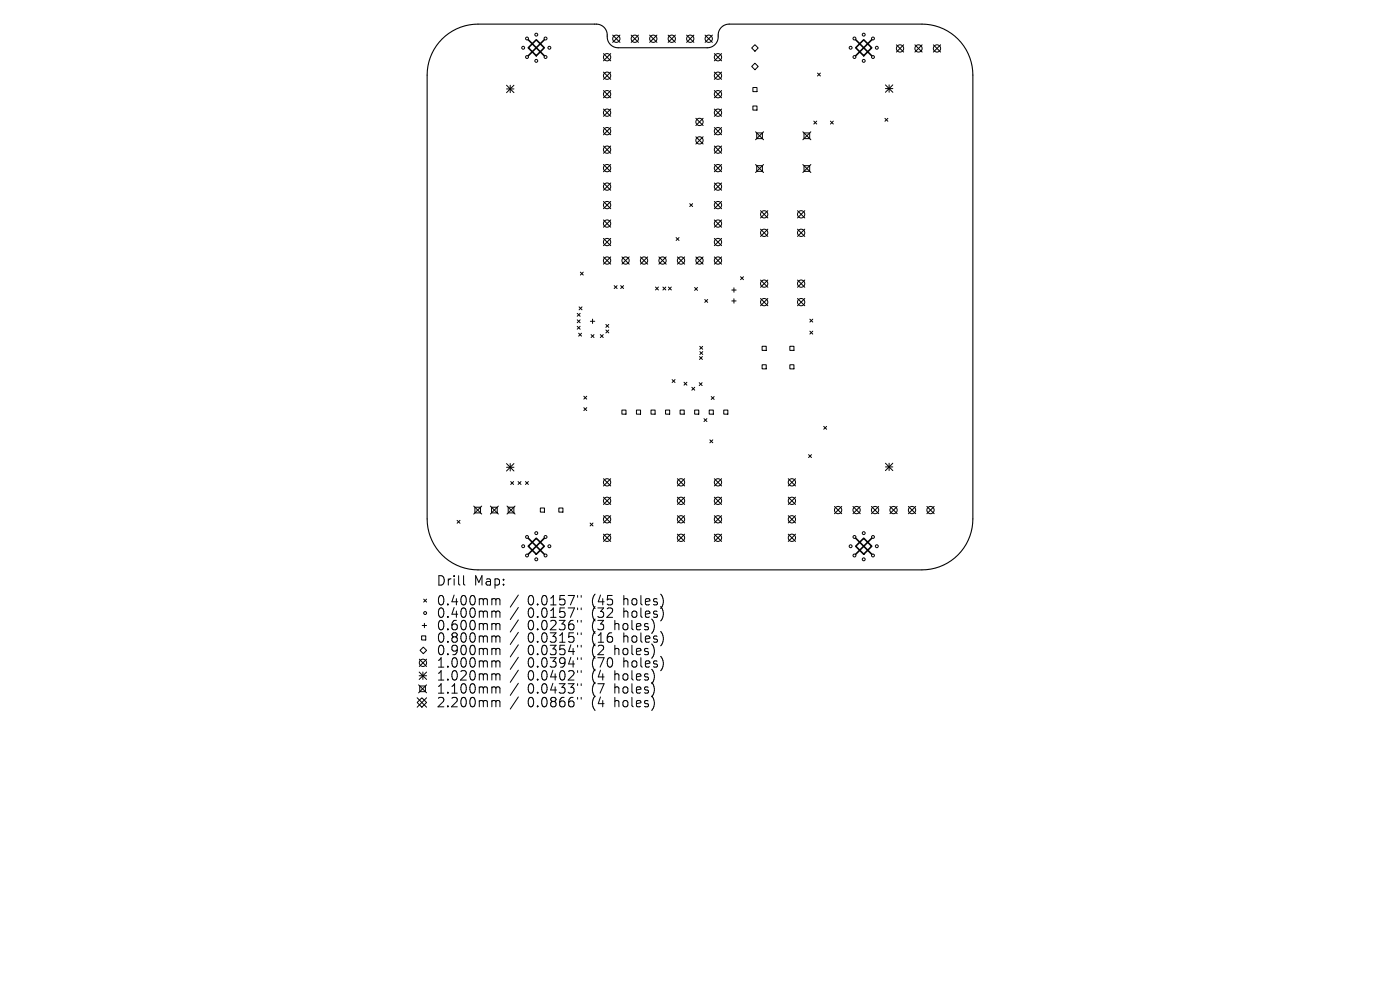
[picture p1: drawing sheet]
<svg xmlns="http://www.w3.org/2000/svg" width="297mm" height="210mm" viewBox="0 0 297 210" stroke-linecap="round" stroke-linejoin="round" font-family="sans-serif">
<defs><g id="words">
<g font-size="2.8">
<text x="92.5" y="124.5">Drill</text>
<text x="100.5" y="124.5">Map:</text>
<text x="92.5" y="128.7">0.400mm</text>
<text x="92.5" y="131.3">0.400mm</text>
<text x="111.9" y="128.7">0.0157&quot;</text>
<text x="111.9" y="131.3">0.0157&quot;</text>
<text x="125.7" y="128.7">(45</text>
<text x="125.7" y="131.3">(32</text>
<text x="132.5" y="128.7">holes)</text>
<text x="132.5" y="131.3">holes)</text>
<text x="92.5" y="134">0.600mm</text>
<text x="92.5" y="136.6">0.800mm</text>
<text x="111.9" y="134">0.0236&quot;</text>
<text x="111.9" y="136.6">0.0315&quot;</text>
<text x="125.7" y="134">(3</text>
<text x="125.7" y="136.6">(16</text>
<text x="130.6" y="134">holes)</text>
<text x="132.5" y="136.6">holes)</text>
<text x="92.5" y="139.3">0.900mm</text>
<text x="92.5" y="141.9">1.000mm</text>
<text x="111.9" y="139.3">0.0354&quot;</text>
<text x="111.9" y="141.9">0.0394&quot;</text>
<text x="125.7" y="139.3">(2</text>
<text x="125.7" y="141.9">(70</text>
<text x="130.6" y="139.3">holes)</text>
<text x="132.5" y="141.9">holes)</text>
<text x="92.5" y="144.6">1.020mm</text>
<text x="92.5" y="147.4">1.100mm</text>
<text x="111.9" y="144.6">0.0402&quot;</text>
<text x="111.9" y="147.4">0.0433&quot;</text>
<text x="125.7" y="144.6">(4</text>
<text x="125.7" y="147.4">(7</text>
<text x="130.6" y="144.6">holes)</text>
<text x="130.6" y="147.4">holes)</text>
<text x="92.5" y="150.3">2.200mm</text>
<text x="111.9" y="150.3">0.0866&quot;</text>
<text x="125.7" y="150.3">(4</text>
<text x="130.6" y="150.3">holes)</text>
</g>
</g></defs>
<path d="M93.8 8.3a10.8 10.8 0 0 1 7.6-3.2h25.1a2.51 2.51 0 0 1 2.4 3.1 2.32 2.32 0 0 0 2.2 1.9h18.9a2.51 2.51 0 0 0 2.4-3.1 2.32 2.32 0 0 1 2.3-1.9h40.9a10.8 10.8 0 0 1 10.8 10.8v94.2a10.8 10.8 0 0 1-10.8 10.8h-94.2a10.8 10.8 0 0 1-10.8-10.8v-94.2a10.8 10.8 0 0 1 3.2-7.6z" fill="none" stroke="#000" stroke-width=".23"/>
<g fill="none" stroke="#000" stroke-width=".21">
<path d="M107.5 18.1l1.5 1.6M107.5 18.9h1.5M108.2 18.1v1.6M109 18.1l-1.5 1.6M128 11.4l1.6 1.5M128 15.3l1.6 1.5M128 19.2l1.6 1.6M129.6 11.4l-1.6 1.5M129.6 15.3l-1.6 1.5M129.6 19.2l-1.6 1.6M130 7.4l1.5 1.6M131.5 7.4l-1.5 1.6"/>
<path d="M133.9 7.4l1.5 1.6M135.4 7.4l-1.5 1.6M137.8 7.4l1.6 1.6M139.4 7.4l-1.6 1.6M141.7 7.4l1.6 1.6M143.3 7.4l-1.6 1.6M145.7 7.4l1.5 1.6M147.2 7.4l-1.5 1.6M149.6 7.4l1.5 1.6M151.1 7.4l-1.5 1.6M151.5 11.4l1.6 1.5M151.5 15.3l1.6 1.5"/>
<path d="M151.5 19.2l1.6 1.6M153.1 11.4l-1.6 1.5M153.1 15.3l-1.6 1.5M153.1 19.2l-1.6 1.6M159.5 14.1l.7-.7 .7 .7-.7 .7zM159.7 18.6h.9v.8h-.9zM160.2 9.5l.7 .7-.7 .7-.7-.7zM173.4 15.5l.6 .6M174 15.5l-.6 .6M187.8 18l1.6 1.6M187.8 18.8h1.6M188.6 18v1.6"/>
<path d="M189.4 18l-1.6 1.6M190.2 9.5l1.5 1.5M191.7 9.5l-1.5 1.5M194.1 9.5l1.5 1.5M195.6 9.5l-1.5 1.5M198 9.5l1.5 1.5M199.5 9.5l-1.5 1.5M128 23.1l1.6 1.6M128 27.1l1.6 1.5M128 31l1.6 1.5M128 34.9l1.6 1.5M128 38.8l1.6 1.6"/>
<path d="M129.6 23.1l-1.6 1.6M129.6 27.1l-1.6 1.5M129.6 31l-1.6 1.5M129.6 34.9l-1.6 1.5M129.6 38.8l-1.6 1.6M147.6 25.1l1.6 1.5M147.6 29l1.6 1.6M149.2 25.1l-1.6 1.5M149.2 29l-1.6 1.6M151.5 23.1l1.6 1.6M151.5 27.1l1.6 1.5M151.5 31l1.6 1.5"/>
<path d="M151.5 34.9l1.6 1.5M151.5 38.8l1.6 1.6M153.1 23.1l-1.6 1.6M153.1 27.1l-1.6 1.5M153.1 31l-1.6 1.5M153.1 38.8l-1.6 1.6M153.1 34.9l-1.6 1.5M159.7 22.5h.9v.9h-.9zM160.3 28l1.7 1.7M160.3 34.9l1.7 1.7M160.5 28.2h1.2v1.2h-1.2zM160.5 35.1h1.2v1.2h-1.2z"/>
<path d="M162 28l-1.7 1.7M162 34.9l-1.7 1.7M170.3 28l1.7 1.7M170.3 34.9l1.7 1.7M170.6 28.2h1.2v1.2h-1.2zM170.6 35.1h1.2v1.2h-1.2zM172 28l-1.7 1.7M172 34.9l-1.7 1.7M172.6 25.7l.7 .6M173.3 25.7l-.7 .6M176.2 25.7l.6 .6M176.8 25.7l-.6 .6"/>
<path d="M187.7 25.1l.7 .6M188.4 25.1l-.7 .6M123.1 57.7l.6 .6M123.7 57.7l-.6 .6M128 42.7l1.6 1.6M128 46.7l1.6 1.5M128 50.6l1.6 1.5M128 54.5l1.6 1.5M129.6 42.7l-1.6 1.6M129.6 46.7l-1.6 1.5M129.6 50.6l-1.6 1.5M129.6 54.5l-1.6 1.5"/>
<path d="M131.9 54.5l1.6 1.5M133.5 54.5l-1.6 1.5M135.9 54.5l1.5 1.5M137.4 54.5l-1.5 1.5M139.8 54.5l1.5 1.5M141.3 54.5l-1.5 1.5M143.4 50.4l.7 .6M143.7 54.5l1.5 1.5M144.1 50.4l-.7 .6M145.2 54.5l-1.5 1.5M146.3 43.2l.6 .6M146.9 43.2l-.6 .6"/>
<path d="M147.6 54.5l1.6 1.5M149.2 54.5l-1.6 1.5M151.5 42.7l1.6 1.6M151.5 46.7l1.6 1.5M151.5 50.6l1.6 1.5M151.5 54.5l1.6 1.5M153.1 42.7l-1.6 1.6M153.1 46.7l-1.6 1.5M153.1 50.6l-1.6 1.5M153.1 54.5l-1.6 1.5M157.1 58.7l.6 .6M157.7 58.7l-.6 .6"/>
<path d="M161.3 48.6l1.6 1.6M161.3 44.7l1.6 1.5M161.3 59.4l1.6 1.5M162.9 44.7l-1.6 1.5M162.9 48.6l-1.6 1.6M162.9 59.4l-1.6 1.5M169.2 44.7l1.5 1.5M169.2 48.6l1.5 1.6M169.2 59.4l1.5 1.5M170.7 59.4l-1.5 1.5M170.7 44.7l-1.5 1.5M170.7 48.6l-1.5 1.6"/>
<path d="M122.5 66.5l.6 .6M122.5 67.8l.6 .7M122.5 69.2l.6 .6M122.8 70.7l.6 .6M122.8 65.1l.7 .6M123.1 66.5l-.6 .6M123.1 67.8l-.6 .7M123.1 69.2l-.6 .6M123.4 70.7l-.6 .6M123.5 65.1l-.7 .6M125.2 68.2h1M125.4 71l.6 .6"/>
<path d="M125.7 67.7v.9M126 71l-.6 .6M127.4 71l.6 .6M128 71l-.6 .6M128.5 68.8l.7 .6M128.5 70l.7 .6M129.2 68.8l-.7 .6M129.2 70l-.7 .6M130.3 60.6l.6 .6M130.9 60.6l-.6 .6M131.7 60.6l.6 .6M132.3 60.6l-.6 .6"/>
<path d="M139.1 60.9l.6 .6M139.7 60.9l-.6 .6M140.6 60.9l.6 .6M141.2 60.9l-.6 .6M141.8 60.9l.6 .6M142.4 60.9l-.6 .6M147.4 61l.6 .6M148 61l-.6 .6M148.4 75.6l.6 .7M148.4 73.5l.7 .6M148.5 74.6l.6 .6M149 75.6l-.6 .7"/>
<path d="M149.1 73.5l-.7 .6M149.1 74.6l-.6 .6M149.5 63.5l.6 .6M150.1 63.5l-.6 .6M155.2 61.5h1M155.2 63.8h1M155.7 61.1v.9M155.7 63.4v.9M161.3 63.3l1.6 1.6M161.7 73.5h.9v.8h-.9zM161.7 77.4h.9v.8h-.9zM162.9 63.3l-1.6 1.6"/>
<path d="M167.6 73.5h.8v.8h-.8zM167.6 77.4h.8v.8h-.8zM169.2 63.3l1.5 1.6M170.7 63.3l-1.5 1.6M171.8 67.7l.6 .6M171.8 70.3l.6 .6M172.4 67.7l-.6 .6M172.4 70.3l-.6 .6M107.5 98.3l1.5 1.6M107.5 99.1h1.5M108.2 98.3v1.6M109 98.3l-1.5 1.6"/>
<path d="M123.9 84.1l.6 .6M123.9 86.5l.6 .6M124.5 84.1l-.6 .6M124.5 86.5l-.6 .6M131.9 87h.9v.9h-.9zM135 87h.9v.9h-.9zM138.1 87h.9v.9h-.9zM141.2 87h.9v.9h-.9zM142.6 80.5l.6 .6M143.2 80.5l-.6 .6M144.3 87h.9v.9h-.9zM145.1 81.1l.6 .6"/>
<path d="M145.7 81.1l-.6 .6M146.8 82.2l.6 .6M147.4 87h.8v.9h-.8zM147.4 82.2l-.6 .6M148.3 81.2l.7 .6M149 81.2l-.7 .6M149.3 88.8l.7 .6M150 88.8l-.7 .6M150.5 87h.8v.9h-.8zM150.6 93.3l.6 .6M150.9 84.1l.6 .6M151.2 93.3l-.6 .6"/>
<path d="M151.5 84.1l-.6 .6M153.5 87h.9v.9h-.9zM171.5 96.4l.6 .7M172.1 96.4l-.6 .7M174.7 90.4l.7 .7M175.4 90.4l-.7 .7M187.8 98.3l1.6 1.5M187.8 99h1.6M188.6 98.3v1.5M189.4 98.3l-1.6 1.5M97 110.4l.6 .6M97.6 110.4l-.6 .6"/>
<path d="M100.5 107.4l1.7 1.6M100.7 107.6h1.2v1.2h-1.2zM102.2 107.4l-1.7 1.6M104 107.4l1.7 1.6M104.3 107.6h1.2v1.2h-1.2zM105.7 107.4l-1.7 1.6M107.6 107.4l1.7 1.6M107.8 107.6h1.2v1.2h-1.2zM108.3 102.2l.7 .6M109 102.2l-.7 .6M109.3 107.4l-1.7 1.6M109.9 102.2l.6 .6"/>
<path d="M110.5 102.2l-.6 .6M111.5 102.2l.6 .6M112.1 102.2l-.6 .6M114.6 107.8h.9v.8h-.9zM118.6 107.8h.8v.8h-.8zM125.2 110.9l.6 .7M125.8 110.9l-.6 .7M128 101.5l1.6 1.6M128 105.5l1.6 1.5M128 109.4l1.6 1.5M128 113.3l1.6 1.6M129.6 101.5l-1.6 1.6"/>
<path d="M129.6 105.5l-1.6 1.5M129.6 109.4l-1.6 1.5M129.6 113.3l-1.6 1.6M143.7 101.5l1.5 1.6M143.7 105.5l1.5 1.5M143.7 109.4l1.5 1.5M143.7 113.3l1.5 1.6M145.2 101.5l-1.5 1.6M145.2 105.5l-1.5 1.5M145.2 109.4l-1.5 1.5M145.2 113.3l-1.5 1.6M151.5 109.4l1.6 1.5"/>
<path d="M151.5 113.3l1.6 1.6M151.5 101.5l1.6 1.6M151.5 105.5l1.6 1.5M153.1 101.5l-1.6 1.6M153.1 105.5l-1.6 1.5M153.1 109.4l-1.6 1.5M153.1 113.3l-1.6 1.6M167.2 109.4l1.6 1.5M167.2 101.5l1.6 1.6M167.2 105.5l1.6 1.5M167.2 113.3l1.6 1.6M168.8 101.5l-1.6 1.6"/>
<path d="M168.8 105.5l-1.6 1.5M168.8 109.4l-1.6 1.5M168.8 113.3l-1.6 1.6M177 107.4l1.6 1.6M178.6 107.4l-1.6 1.6M180.9 107.4l1.6 1.6M182.5 107.4l-1.6 1.6M184.9 107.4l1.5 1.6M186.4 107.4l-1.5 1.6M188.8 107.4l1.5 1.6M190.3 107.4l-1.5 1.6M192.7 107.4l1.6 1.6"/>
<path d="M194.3 107.4l-1.6 1.6M196.6 107.4l1.6 1.6M198.2 107.4l-1.6 1.6M89 139.8l1.5 1.6M89.4 134.9h.9v.9h-.9zM89.6 132.7h.9M89.8 137.3l.7 .7-.7 .7-.7-.7zM89.9 127.1l.6 .6M90 132.2v.9M90.5 127.1l-.6 .6M90.5 139.8l-1.5 1.6M98.3 122.1v1.7l.3 .3"/>
<path d="M104.6 127l.5 .1 .1 .2M104.6 129.6l.5 .1 .1 .2M104.6 132.3l.5 .1 .1 .2M104.6 134.9l.5 .1 .1 .2M104.6 137.5l.5 .1 .1 .2M105.2 127.3l.3-.3 .5 .1 .1 1.2M105.2 127.3v1M105.2 129.9v1.1M105.2 132.6v1M105.2 135.2v1M105.2 137.8v1.1M105.2 129.9l.3-.3 .5 .1 .1 1.3"/>
<path d="M105.2 132.6l.3-.3 .5 .1 .1 1.2M105.2 135.2l.3-.3 .5 .1 .1 1.2M105.2 137.8l.3-.3 .5 .1 .1 1.3M110 126.2l-1.8 2.6M110 128.9l-1.8 2.5M110 131.5l-1.8 2.6M110 134.1l-1.8 2.6M110 136.8l-1.8 2.6M110 139.4l-1.8 2.6M122.5 126.3v.4M122.5 129v.3M122.5 131.6v.4"/>
<path d="M122.5 134.2v.4M122.5 136.9v.4M122.5 139.5v.4M123.3 126.3v.4M123.3 129v.3M123.3 131.6v.4M123.3 134.2v.4M123.3 136.9v.4M123.3 139.5v.4M88.5 149l1-1 1 1-1 1zM88.5 148l2 2M88.8 145.3l1.7 1.7"/>
<path d="M88.9 142.6l1.6 1.5M88.9 143.3h1.6M89 145.5h1.3v1.2h-1.3zM89.7 142.6v1.5M90.5 142.6l-1.6 1.5M90.5 145.3l-1.7 1.7M90.5 148l-2 2M104.6 140.2l.5 .1 .1 .2M104.6 142.9l.5 .1 .1 .2M104.6 145.7l.5 .1 .1 .2M104.6 148.6l.5 .1 .1 .2M105.2 140.5v1"/>
<path d="M105.2 143.2v1.1M105.2 146v1M105.2 148.9v1M105.2 140.5l.3-.3 .5 .1 .1 1.2M105.2 143.2l.3-.3 .5 .1 .1 1.3M105.2 146l.3-.3 .5 .1 .1 1.2M105.2 148.9l.3-.3 .5 .1 .1 1.2M110 142.2l-1.8 2.5M110 144.9l-1.8 2.6M110 147.8l-1.8 2.6M122.5 142.3v.3M122.5 145v.4"/>
<path d="M122.5 147.9v.4M123.3 142.3v.3M123.3 145v.4M123.3 147.9v.4"/>
<circle cx="111" cy="10.1" r=".31"/>
<circle cx="111.8" cy="12.1" r=".31"/>
<circle cx="111.8" cy="8.2" r=".31"/>
<circle cx="113.8" cy="12.9" r=".31"/>
<circle cx="113.8" cy="7.4" r=".31"/>
<circle cx="115.7" cy="12.1" r=".31"/>
<circle cx="115.7" cy="8.2" r=".31"/>
<circle cx="116.5" cy="10.1" r=".31"/>
<circle cx="128.8" cy="20" r=".77"/>
<circle cx="128.8" cy="12.1" r=".77"/>
<circle cx="128.8" cy="16.1" r=".77"/>
<circle cx="130.7" cy="8.2" r=".77"/>
<circle cx="134.7" cy="8.2" r=".77"/>
<circle cx="138.6" cy="8.2" r=".77"/>
<circle cx="142.5" cy="8.2" r=".77"/>
<circle cx="146.4" cy="8.2" r=".77"/>
<circle cx="150.4" cy="8.2" r=".77"/>
<circle cx="152.3" cy="20" r=".77"/>
<circle cx="152.3" cy="12.1" r=".77"/>
<circle cx="152.3" cy="16.1" r=".77"/>
<circle cx="180.5" cy="10.1" r=".31"/>
<circle cx="181.3" cy="12.1" r=".31"/>
<circle cx="181.3" cy="8.2" r=".31"/>
<circle cx="183.2" cy="12.9" r=".31"/>
<circle cx="183.2" cy="7.4" r=".31"/>
<circle cx="185.2" cy="12.1" r=".31"/>
<circle cx="185.2" cy="8.2" r=".31"/>
<circle cx="186" cy="10.1" r=".31"/>
<circle cx="190.9" cy="10.3" r=".77"/>
<circle cx="194.9" cy="10.3" r=".77"/>
<circle cx="198.8" cy="10.3" r=".77"/>
<circle cx="128.8" cy="31.7" r=".77"/>
<circle cx="128.8" cy="39.6" r=".77"/>
<circle cx="128.8" cy="23.9" r=".77"/>
<circle cx="128.8" cy="35.7" r=".77"/>
<circle cx="128.8" cy="27.8" r=".77"/>
<circle cx="148.4" cy="29.8" r=".77"/>
<circle cx="148.4" cy="25.9" r=".77"/>
<circle cx="152.3" cy="31.7" r=".77"/>
<circle cx="152.3" cy="39.6" r=".77"/>
<circle cx="152.3" cy="23.9" r=".77"/>
<circle cx="152.3" cy="35.7" r=".77"/>
<circle cx="152.3" cy="27.8" r=".77"/>
<circle cx="128.8" cy="51.3" r=".77"/>
<circle cx="128.8" cy="43.5" r=".77"/>
<circle cx="128.8" cy="55.3" r=".77"/>
<circle cx="128.8" cy="47.4" r=".77"/>
<circle cx="132.7" cy="55.3" r=".77"/>
<circle cx="136.6" cy="55.3" r=".77"/>
<circle cx="140.6" cy="55.3" r=".77"/>
<circle cx="144.5" cy="55.3" r=".77"/>
<circle cx="148.4" cy="55.3" r=".77"/>
<circle cx="152.3" cy="51.3" r=".77"/>
<circle cx="152.3" cy="43.5" r=".77"/>
<circle cx="152.3" cy="55.3" r=".77"/>
<circle cx="152.3" cy="47.4" r=".77"/>
<circle cx="162.1" cy="45.5" r=".77"/>
<circle cx="162.1" cy="49.4" r=".77"/>
<circle cx="170" cy="45.5" r=".77"/>
<circle cx="170" cy="49.4" r=".77"/>
<circle cx="162.1" cy="64.1" r=".77"/>
<circle cx="162.1" cy="60.2" r=".77"/>
<circle cx="170" cy="64.1" r=".77"/>
<circle cx="170" cy="60.2" r=".77"/>
<circle cx="111" cy="115.9" r=".31"/>
<circle cx="111.8" cy="113.9" r=".31"/>
<circle cx="111.8" cy="117.8" r=".31"/>
<circle cx="113.8" cy="113.1" r=".31"/>
<circle cx="113.8" cy="118.7" r=".31"/>
<circle cx="115.7" cy="113.9" r=".31"/>
<circle cx="115.7" cy="117.8" r=".31"/>
<circle cx="116.5" cy="115.9" r=".31"/>
<circle cx="128.8" cy="114.1" r=".77"/>
<circle cx="128.8" cy="106.2" r=".77"/>
<circle cx="128.8" cy="110.2" r=".77"/>
<circle cx="128.8" cy="102.3" r=".77"/>
<circle cx="144.5" cy="106.2" r=".77"/>
<circle cx="144.5" cy="114.1" r=".77"/>
<circle cx="144.5" cy="110.2" r=".77"/>
<circle cx="144.5" cy="102.3" r=".77"/>
<circle cx="152.3" cy="106.2" r=".77"/>
<circle cx="152.3" cy="114.1" r=".77"/>
<circle cx="152.3" cy="110.2" r=".77"/>
<circle cx="152.3" cy="102.3" r=".77"/>
<circle cx="168" cy="114.1" r=".77"/>
<circle cx="168" cy="106.2" r=".77"/>
<circle cx="168" cy="110.2" r=".77"/>
<circle cx="168" cy="102.3" r=".77"/>
<circle cx="177.8" cy="108.2" r=".77"/>
<circle cx="180.5" cy="115.9" r=".31"/>
<circle cx="181.3" cy="113.9" r=".31"/>
<circle cx="181.3" cy="117.8" r=".31"/>
<circle cx="181.7" cy="108.2" r=".77"/>
<circle cx="183.2" cy="113.1" r=".31"/>
<circle cx="183.2" cy="118.7" r=".31"/>
<circle cx="185.2" cy="113.9" r=".31"/>
<circle cx="185.2" cy="117.8" r=".31"/>
<circle cx="185.6" cy="108.2" r=".77"/>
<circle cx="186" cy="115.9" r=".31"/>
<circle cx="189.6" cy="108.2" r=".77"/>
<circle cx="193.5" cy="108.2" r=".77"/>
<circle cx="197.4" cy="108.2" r=".77"/>
<circle cx="90.2" cy="130" r=".31"/>
<circle cx="89.7" cy="140.6" r=".77"/>
</g>
<path d="M112.1 8.4l3.4 3.4M113.8 8.4l1.7 1.7-1.7 1.7-1.7-1.7zM115.5 8.4l-3.4 3.4M181.5 10.1l1.7-1.7 1.7 1.7-1.7 1.7zM181.5 8.4l3.4 3.4M184.9 8.4l-3.4 3.4M112.1 114.2l3.4 3.4M113.8 114.2l1.7 1.7-1.7 1.7-1.7-1.7zM115.5 114.2l-3.4 3.4M181.5 115.9l1.7-1.7 1.7 1.7-1.7 1.7zM181.5 114.2l3.4 3.4M184.9 114.2l-3.4 3.4" fill="none" stroke="#000" stroke-width=".34"/>
<use href="#words"/>
</svg>
